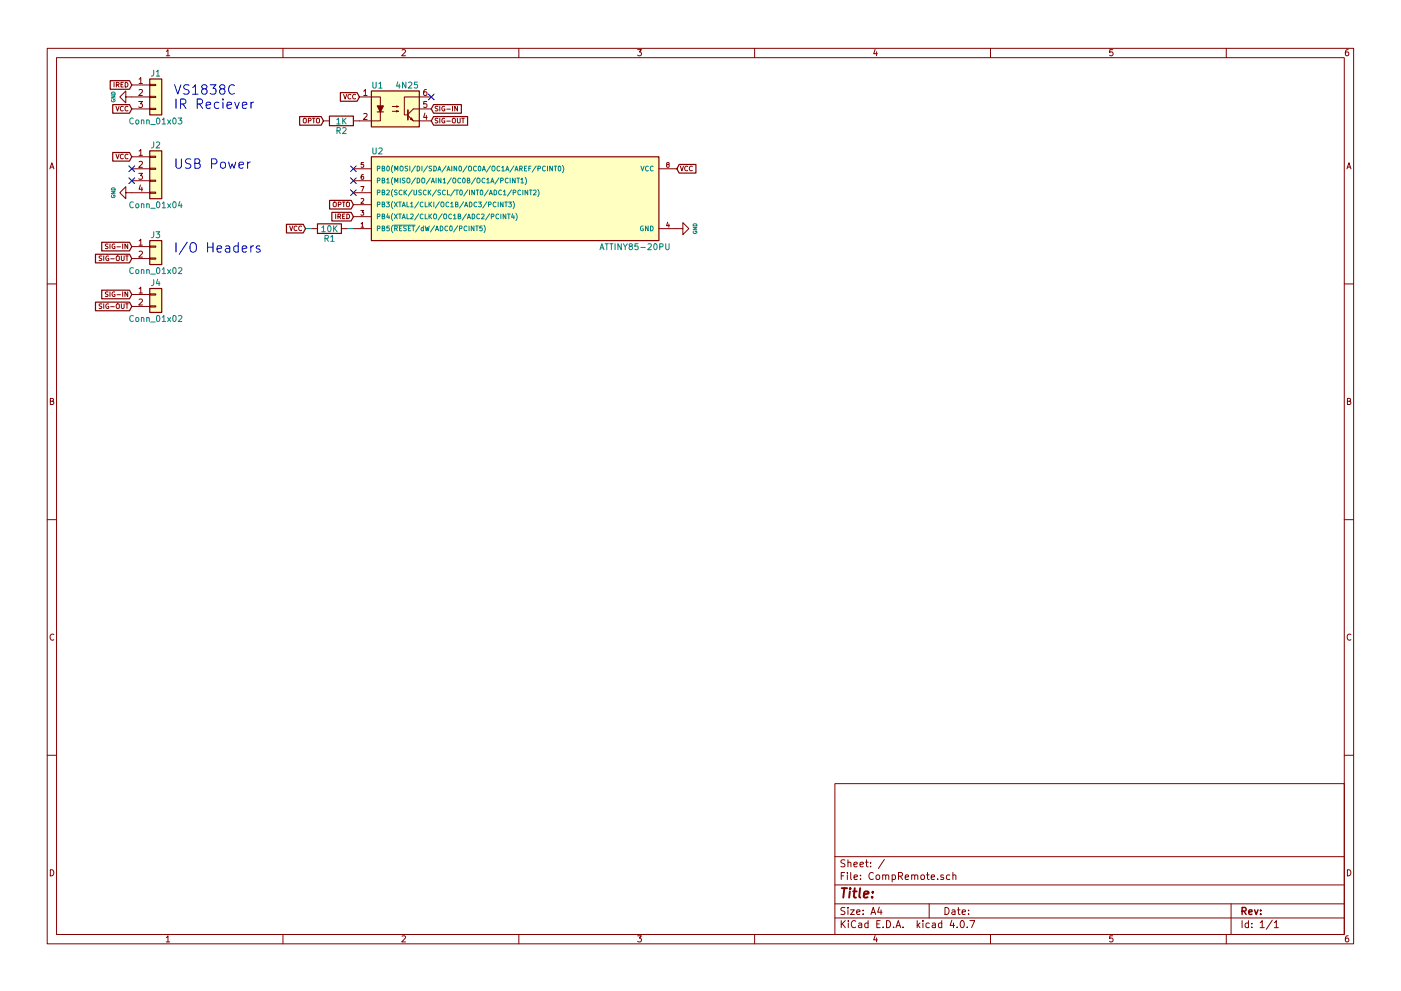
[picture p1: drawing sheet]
<svg xmlns="http://www.w3.org/2000/svg" width="297mm" height="210mm" viewBox="0 0 297 210" stroke-linecap="round" stroke-linejoin="round" font-family="sans-serif">
<g fill="none" stroke="#840000" stroke-width=".21">
<path d="M10 10.3h277v189.9h-277zM12 12.2h273v186.1h-273zM24.2 17.5v1M24.7 18h.4l.1-.4-.5-.1v1M24.9 18l.3 .5M25.7 18h.3M26.1 17.5h-.4v1h.4M26.5 17.5a.5 .5 0 0 1 .6 .5 .5 .5 0 0 1-.6 .5zM27.9 18h3.8M29.5 16.8l.3-.3v1.2M29.5 19.1l.5-.1 .2 .3-.8 1h.8M29.5 17.7h.7"/>
<path d="M31.7 17.9h1.3v.3h-1.3zM35.3 10.9l.3-.4v1.3M35.3 11.8h.7M60 10.3v1.9M77.1 19.3l.4-.3v1.3M85.2 10.6l.5-.1 .3 .4-.8 .9h.8M90.4 19h-.4l-.1 .3-.1 .7 .2 .3 .5-.2-.1-.6h-.4l-.2 .2M110 10.3v1.9M135.2 10.5h.8l-.4 .5 .3 .1 .1 .2-.1 .4-.2 .1-.5-.1M160 10.3v1.9M185.5 10.5l-.3 .9h.8M185.9 11v.8"/>
<path d="M210 10.3v1.9M235.9 10.5h-.6v.6h.6l.1 .5-.3 .2-.4-.1M260 10.3v1.9M285.9 10.5l-.4 .1-.2 .2-.1 .8 .3 .2 .4-.1 .1-.4-.1-.2-.4-.1-.3 .3M10.6 35.8l.4-1.3 .4 1.3M10.7 35.5h.6M24.6 22.5l.3 1 .3-1M24.6 32.7l.3 1 .3-1M26.1 22.7a.44 .44 0 0 0-.6 .3 .44 .44 0 0 0 .6 .4M26.1 32.8a.44 .44 0 0 0-.6 .4 .44 .44 0 0 0 .6 .4M26.7 20.6v-1.3l-1.3 1.3 1.3 1.2v-1.2h5M27.1 22.7a.44 .44 0 0 0-.6 .3 .44 .44 0 0 0 .6 .4"/>
<path d="M27.1 32.8a.44 .44 0 0 0-.6 .4 .44 .44 0 0 0 .6 .4M27.9 35.8h3.8M27.9 38.3h3.8M27.9 33.3h3.8M27.9 23.1h3.8M29.4 36.8h.8l-.4 .5 .3 .1v.5l-.1 .1-.6-.1M29.4 21.5h.8l-.4 .5 .3 .1v.6l-.1 .1-.6-.1M29.5 32l.3-.3v1.3M29.5 34.3l.5-.1 .2 .4-.8 .9h.8M29.5 33h.7M29.8 39.2l-.3 1h.8M30.1 39.7v.9"/>
<path d="M31.7 38.2h1.3v.3h-1.3zM31.7 35.7h1.3v.2h-1.3zM31.7 33.1h1.3v.3h-1.3zM31.7 23h1.3v.2h-1.3zM31.7 20.4h1.3v.3h-1.3zM64.3 25.2l.2-.1 .4 .1-.1 .8h-.5zM65.4 25.6h.5v-.4l-.5-.1v1M66.2 25.1h.6M66.5 25.1v1M67.1 25.2l.2-.1 .4 .1-.1 .8h-.5zM68.6 25.6h1.2M72.8 20l.4 1 .3-1"/>
<path d="M74.4 20.1a.44 .44 0 0 0-.6 .4 .44 .44 0 0 0 .6 .4M74.9 35.8h3.8M74.9 38.3h3.8M75.4 20.1a.44 .44 0 0 0-.7 .4 .44 .44 0 0 0 .7 .4M76.2 20.6h4.4v5h-5.7M76.5 39.6h.7l-.5 1M77 37l-.3 .1-.1 .7 .1 .2 .4-.1-.1-.4-.3-.1-.1 .2M77.1 34.5h-.5v.5l.4-.1 .1 .5h-.5M77.1 24.2l.5-.1 .2 .3-.8 .9h.8M77.1 20.3h.7M83.2 23.6h1.3l-.4 .1v-.2l.4 .1M83.2 22.6h1.3l-.4 .1v-.2l.4 .1"/>
<path d="M86.5 24.5l1.1 1.1h3.8M87 25.3l.2-.3 .3 .5zM90.1 24l-.3 .9h.8M90.4 24.5v.8M90.5 21.5h-.6l-.1 .6h.7v.6l-.2 .1-.5-.1M91.4 20.6h-5.7v3.8h.7M91.4 23.1h-3.8l-1.1 1.2M92.8 22.6l-.5 .1a.41 .41 0 0 0 .5 .5l-.1 .3h-.4M92.8 25.1l-.5 .1a.41 .41 0 0 0 .5 .5l-.1 .3h-.4M93.2 22.5v1M93.2 25.1v1M94.3 22.6a.45 .45 0 0 0-.6 .5 .45 .45 0 0 0 .6 .3v-.3h-.2"/>
<path d="M94.3 25.1a.45 .45 0 0 0-.6 .5 .45 .45 0 0 0 .6 .4v-.4h-.2M94.7 23.2h.8M94.7 25.7h.8M95.9 25.2l.2-.1 .4 .1-.1 .8h-.5zM95.9 22.5v1M97 25.1v.8l.2 .2 .4-.2v-.8M97 22.5v1l-.6-1v1M97.9 25.1h.6M98.2 25.1v1M139.7 35.8h3.8M141.5 34.9l-.2-.2 .1-.2h.4l.1 .3-.6 .3 .2 .4 .4-.1v-.4l-.2-.1M144.2 35.2l.4 1 .3-1"/>
<path d="M145.8 35.4a.44 .44 0 0 0-.6 .3 .44 .44 0 0 0 .6 .4M146.8 35.4a.44 .44 0 0 0-.7 .3 .44 .44 0 0 0 .7 .4M285.6 35.8l.4-1.3 .4 1.3M285.7 35.5h.6M21.6 54.4h-.5a.41 .41 0 0 0 .4 .5v.3h-.5M22 54.3v1M22.9 51.8l-.5 .1a.41 .41 0 0 0 .5 .5l-.1 .3h-.5M23 54.4a.45 .45 0 0 0-.6 .4 .45 .45 0 0 0 .7 .4v-.3h-.2M23.3 51.8v1M23.5 54.9h.7M24.3 51.8a.45 .45 0 0 0-.6 .5 .45 .45 0 0 0 .7 .3v-.3h-.2M24.7 54.5l.2-.2 .4 .2-.1 .7h-.5z"/>
<path d="M24.8 52.4h.8M25.7 54.3v.8l.2 .2 .4-.2v-.8M26 51.8v1M26.6 54.3h.6M26.7 40.9v-1.3l-1.3 1.3 1.3 1.3v-1.3h5M26.9 54.3v1M27.1 51.8v1l-.6-1v1M27.9 52.3h3.8M27.9 54.9h3.8M29.5 51.1l.3-.4v1.3M29.5 53.4l.5-.1 .2 .3-.8 1h.8M29.5 52h.7"/>
<path d="M31.7 40.8h1.3v.2h-1.3zM31.7 54.7h1.3v.3h-1.3zM31.7 52.2h1.3v.2h-1.3zM61.4 47.9l.3 1 .4-1M63 48.1a.44 .44 0 0 0-.7 .3 .44 .44 0 0 0 .7 .4M64 48.1a.44 .44 0 0 0-.7 .3 .44 .44 0 0 0 .7 .4M66 48.5h1.3M70.7 43l.2-.1 .4 .1-.1 .8-.5-.1zM71.2 45.4v1M71.7 45.9h.4l.1-.4-.5-.1v1M71.7 43.4h.5l.1-.4-.6-.1v1M71.9 45.9l.3 .5"/>
<path d="M72.4 48.5h1.3M72.6 42.9h.6M72.6 45.9h.4M72.9 42.9v1M73.1 45.4h-.5v1h.5M73.5 43l.2-.1 .4 .1-.1 .8-.5-.1zM73.5 45.4a.5 .5 0 0 1 .6 .5 .5 .5 0 0 1-.6 .5zM74.9 48.5h3.8M74.9 43.4h3.8M74.9 46h3.8M74.9 40.9h3.8M76.5 44.6h.6l-.3 .4 .3 .1v.5h-.6"/>
<path d="M76.6 47.5l.2-.3v1M76.6 42.2l.3-.1 .2 .3-.6 .7h.6M76.6 48.2h.5M139.7 48.5h5.1v-1.3l1.2 1.3-1.2 1.3v-1.3M141.6 47.1l-.3 .8h.6M141.8 47.5v.7M10 60.2h2M21.6 64.5l-.5 .1a.41 .41 0 0 0 .4 .5v.3h-.5M22 64.5v1M22.9 62h-.5a.41 .41 0 0 0 .5 .5l-.1 .4h-.5M23 64.5a.45 .45 0 0 0-.6 .5 .45 .45 0 0 0 .7 .3v-.3h-.2M23.3 61.9v1"/>
<path d="M23.5 65.1h.7M24.3 62a.45 .45 0 0 0-.6 .4 .45 .45 0 0 0 .7 .4v-.3h-.2M24.8 64.5h.3l.2 .1v.7l-.2 .2-.4-.2-.1-.5zM24.8 62.5h.8M25.7 64.5v.8l.2 .2 .4-.2v-.8M26 61.9v1M26.6 64.5h.6M26.9 64.5v1M27.1 61.9v1l-.6-1v1M27.9 62.5h3.8M27.9 65h3.8M29.5 61.3l.3-.4v1.3"/>
<path d="M29.5 63.5l.5-.1 .2 .4-.8 .9h.8M29.5 62.2h.7M31.7 64.9h1.3v.2h-1.3zM31.7 62.4h1.3v.2h-1.3zM285 60.2h2M10.7 85.1h.5l.1-.5-.6-.1v1.3h.5l.2-.4-.3-.3M285.7 85.1h.5l.1-.5-.6-.1v1.3h.5l.2-.4-.3-.3M10 110.3h2M285 110.3h2M11.4 134.6a.58 .58 0 0 0-.8 .6 .58 .58 0 0 0 .8 .5M286.4 134.6a.58 .58 0 0 0-.8 .6 .58 .58 0 0 0 .8 .5M10 160.2h2"/>
<path d="M177 166.3h108v32h-108zM285 160.2h2M10.7 184.5a.65 .65 0 0 1 .7 .7 .65 .65 0 0 1-.7 .6zM35.3 198.9l.3-.4v1.3M35.3 199.8h.7M60 198.3v1.9M85.2 198.6l.5-.1 .3 .4-.8 .9h.8M110 198.3v1.9M135.2 198.5h.8l-.4 .5 .3 .1 .1 .2-.1 .4-.2 .1-.5-.1M160 198.3v1.9M177 194.8h108M177 191.8h108"/>
<path d="M177 187.8h108M177 181.8h108M178.4 195.3v1.5M178.4 185.8h.5M178.6 196l.6 .8M179.1 185.1h-.7v1.5M179.1 192.6l-.5-.1-.3 .3 .1 .3 .7 .4v.4l-.2 .1-.6-.1M179.1 182.5l-.5-.1-.3 .3 .1 .3 .7 .4v.4l-.2 .1-.6-.1M179.2 195.3l-.8 .9M179.7 185.1v.2M179.7 185.6v1M179.8 192.5v.2"/>
<path d="M179.8 183.1l.2-.2 .4 .1v.9M179.8 182.4v1.5M179.8 193v1M179.9 195.3v.2M179.9 195.8v1M180.3 193h.8l-.8 1h.8M180.4 185.1v1.3l.2 .2M181.1 183.4l.7-.1-.1-.3-.4-.1-.2 .2v.7h.6M181.1 186.1l.7-.1-.1-.3-.4-.1-.2 .2 .1 .7h.5M181.4 195.5a.71 .71 0 0 0-1 .5 .71 .71 0 0 0 .8 .8l.2-.1M181.6 193.5l.7-.1v-.3l-.4-.1-.3 .2 .1 .7h.6M182.1 195.9h.6v.9"/>
<path d="M182.3 183.4l.8-.1-.1-.3-.4-.1-.3 .2 .1 .7h.6M182.4 186.5v.1M182.4 185.7v.1M182.7 196.2l-.7 .3 .2 .3 .5-.1M183 193.9v.1M183 193.1v.1M183.5 182.9h.6M183.7 182.4v1.3l.4 .2M184 195.9l-.4-.1-.3 .3 .1 .6 .2 .1 .4-.1M184 195.3v1.5M184.6 183.8v.1M184.6 183v.1"/>
<path d="M184.7 194l.4-1.5 .5 1.5M184.8 193.6h.7M185.2 185.3a.71 .71 0 0 0-1 .5 .71 .71 0 0 0 .7 .8l.3-.1M185.5 198.5l-.3 .9h.8M185.8 185.7l.2-.1 .4 .1 .1 .6-.1 .2-.4 .1-.2-.1zM185.9 199v.8M185.9 196h.5M186.4 192.5l-.3 1h.9M186.6 195.3h-.7v1.5h.7M186.8 193v1M187.1 185.7l.3-.1 .3 .1 .1 .9M187.1 185.6v1"/>
<path d="M187.2 196.7v.1M187.5 182.3l-1.3 2M187.8 185.8l.2-.2 .4 .1v.9M188 195.3a.76 .76 0 0 1 .8 .8 .76 .76 0 0 1-.8 .7zM189.2 185.7l.4-.1 .3 .3-.2 .6h-.5M189.2 185.6v1.5M189.5 196.7v.1M190 196.8l.4-1.5 .6 1.5M190.1 196.4h.7M190.5 185.9l.7-.1 .2-.2-.1-.3-.2-.2h-.6v1.5M190.9 185.9l.5 .7M191.5 196.7v.1"/>
<path d="M191.9 186.1l.7-.1v-.3l-.4-.1-.3 .2 .1 .7h.6M193.3 185.7l.2-.1 .4 .1v.9M193.3 185.6v1M193.9 185.8l.3-.2 .3 .1 .1 .9M194.5 195.3v1.5M194.6 196.3l.4 .5M195 195.8l-.5 .6M195.3 185.7l.2-.1 .4 .1 .1 .6-.1 .2-.4 .1-.2-.1zM195.7 195.3v.2M195.7 195.8v1M196.4 185.6h.6M196.6 185.1v1.3l.4 .2"/>
<path d="M197 191.8v3M197 195.9l-.4-.1-.3 .3 .1 .6 .2 .1 .4-.1M197.4 186.1l.7-.1v-.3l-.4-.1-.3 .2 .1 .7h.6M197.7 195.9h.6v.9M198.3 196.2l-.7 .3 .2 .3 .5-.1M198.8 186.5v.1M199.7 195.9l-.5-.1-.2 .3v.6l.2 .1 .5-.1M199.7 195.3v1.5M200 185.7l-.3-.1-.3 .2 .1 .2 .5 .2v.3h-.6M200.4 192.5a.76 .76 0 0 1 .8 .8 .76 .76 0 0 1-.8 .7zM201.4 185.7l-.5-.1-.2 .3v.6l.2 .1 .5-.1M201.8 195.2l-.4 1.1h1"/>
<path d="M201.9 193.1h.5l.1 .9M202 185.7l.2-.1 .4 .1 .1 .9M202 185.1v1.5M202.2 195.8v1M202.5 193.4l-.7 .3 .2 .3 .5-.1M202.9 196.7v.1M203 193h.6M203.2 192.5v1.3l.4 .2M203.8 195.4l.1-.1a.8 .8 0 0 1 .6 .8 .8 .8 0 0 1-.6 .7 .97 .97 0 0 1-.1-1.4zM204 193.5l.7-.1-.1-.3-.4-.1-.2 .2 .1 .7h.5M205.1 196.7v.1M205.4 193.9v.1"/>
<path d="M205.4 193.1v.1M205.6 195.3h1.1l-.7 1.5M210 198.3v1.9M235.9 198.5h-.6v.7l.6-.1 .1 .5-.3 .2-.4-.1M260 198.3v1.9M261 191.8v6.5M263.3 195.3v1.5M264.7 195.9l-.4-.1-.3 .3 .1 .6 .2 .1 .4-.1M264.7 195.3v1.5M265.4 196.7v.1M265.4 195.9v.1M267.2 195.8l.4-.5v1.5"/>
<path d="M267.2 196.8h.8M269.7 195.2l-1.2 2M270.2 195.8l.4-.5v1.5M270.2 196.8h.8M285.7 184.5a.65 .65 0 0 1 .7 .7 .65 .65 0 0 1-.7 .6zM285.9 198.5l-.4 .1-.2 .3-.1 .7 .3 .2 .4-.1 .1-.4-.1-.2-.4-.1-.3 .3"/>
</g>
<path d="M263.3 193.3l.8-.1 .1-.2-.1-.3-.2-.2h-.6v1.5M263.7 193.3l.5 .7M264.8 193.5l.7-.1-.1-.3-.4-.1-.2 .2v.7h.6M266 193l.3 1 .4-1M267.3 193.9v.1M267.3 193.1v.1" fill="none" stroke="#840000" stroke-width=".3"/>
<path d="M178.5 188.4h1.1M179 188.4l-.2 2M180.2 189.1l-.2 1.3M180.3 188.4l-.1 .2 .2-.1-.1-.1-.1 .2M180.9 189.1h.7M181.2 188.4l-.2 1.8 .1 .1 .4 .1M182.4 188.4l-.2 1.8 .2 .2M183.2 189.8l.9-.2v-.4l-.6-.1-.3 .3v.9h.7M184.9 190.3v.1M185.1 189.2l-.1 .2-.1-.1 .2-.1-.1 .2" fill="none" stroke="#840000" stroke-width=".41"/>
<g fill="#ffffc2" stroke="#ffffc2" stroke-width=".21">
<path d="M78.7 33.3h61v17.7h-61z"/>
<path d="M31.7 32h2.6v10.2h-2.6z"/>
<path d="M31.7 51h2.6v5.1h-2.6z"/>
<path d="M78.7 19.3h10.2v7.6h-10.2z"/>
<path d="M31.7 16.8h2.6v7.6h-2.6z"/>
<path d="M31.7 61.2h2.6v5.1h-2.6z"/>
</g>
<g fill="none" stroke="#840000" stroke-width=".25">
<path d="M23.4 17.1h4.1l.4 .9-.4 .9h-4.1zM31.7 16.8h2.6v7.6h-2.6zM72.2 19.7h3.5l.5 .9-.5 .9h-3.5zM78.7 19.3h10.2v7.6h-10.2zM23.9 22.2h3.6l.4 .9-.4 .9h-3.6zM23.9 32.4h3.6l.4 .9-.4 .9h-3.6zM31.7 32h2.6v10.2h-2.6zM63.5 24.7h4.6l.5 .9-.5 1h-4.6zM69.8 24.6h5.1v2.1h-5.1zM78.7 33.3h61v17.7h-61zM80 23.7h1.3M91.9 22.2h5.9v1.8h-5.9l-.5-.9z"/>
<path d="M91.9 24.7h7.2v1.9h-7.2l-.5-1zM144 34.9h3.5v1.8h-3.5l-.5-.9zM20.2 53.9h7.3l.4 1-.4 .9h-7.3zM21.6 51.4h5.9l.4 .9-.4 .9h-5.9zM31.7 51h2.6v5.1h-2.6zM60.7 47.6h3.6l.5 .9-.5 .9h-3.6zM67.3 47.5h5.1v2h-5.1zM69.9 42.5h4.5l.5 .9-.5 .9h-4.5zM70.4 45.1h4l.5 .9-.5 .9h-4zM20.2 64.1h7.3l.4 .9-.4 .9h-7.3zM21.6 61.6h5.9l.4 .9-.4 .9h-5.9zM31.7 61.2h2.6v5.1h-2.6z"/>
</g>
<g fill="none" stroke="#008484" stroke-width=".21">
<path d="M23.7 19.6a.42 .42 0 0 1 .5-.1 .42 .42 0 0 1 .2 .5h-.8zM32.6 14.9l-.1 1-.4 .2M33.1 15.2l.4-.3v1.2M33.1 16.1h.8M79 17.4v1l.3 .3h.2l.3-.3v-1M80.3 17.8l.4-.4v1.3M80.3 18.7h.7M84.4 17.3l-.3 1h.7M84.7 17.8v.9M86.1 17.4v1.3l-.8-1.3v1.3M86.6 17.5l.5-.1 .2 .4-.8 .9h.8M88.5 17.4h-.6l-.1 .6h.7v.6l-.2 .1-.5-.1"/>
<path d="M23.6 20.3h.8l-.8 .5h.8M23.6 21.2a.36 .36 0 0 0 .4 .4 .36 .36 0 0 0 .3-.5h-.2v.2M23.7 39.9a.42 .42 0 0 1 .5 0 .42 .42 0 0 1 .2 .4h-.8zM28.3 25.1a.56 .56 0 0 0-.8 .6 .56 .56 0 0 0 .8 .5M28.9 25.5l.3-.1 .2 .3v.4l-.2 .2-.4-.2zM30 25.6l.1-.2 .4 .1v.8M30 25.4v.9M31.1 25.6l.2-.2 .3 .1v.8M31.1 25.4v.9M32 26.4h.9M32.6 30.1l-.1 1.1-.4 .2M33.1 30.2l.5-.1 .3 .4-.8 .9h.8"/>
<path d="M33.3 25.1l.2-.1a.67 .67 0 0 1 .4 .7 .67 .67 0 0 1-.4 .6l-.3-.5zM34.4 25.4l.3-.4v1.3M34.4 26.3h.7M35.5 25.4l.7 .9M36.2 25.4l-.7 .9M36.7 25.1l.2-.1a.67 .67 0 0 1 .5 .7 .67 .67 0 0 1-.5 .6l-.3-.5zM37.8 25h.8l-.5 .5 .4 .1v.6l-.2 .1-.5-.1M71.4 25.4l.4-.4v1.3M71.4 26.3h.7M71.5 27.7h.6v-.5l-.6-.1v1.2M71.8 27.7l.4 .6M72.7 27.2l.5-.1 .2 .3-.8 .9h.8"/>
<path d="M72.7 25v1.3M72.8 25.6l.6 .7M73.4 25l-.7 .7M79 31.4v1l.3 .3h.2l.3-.3v-1M80 35.8l.5-.1v-.4l-.5-.1v1.1M80 38.3h.5v-.5h-.5v1M80.3 31.5l.5-.1 .2 .3-.8 1h.8M81 35.7h.5v-.3l-.5-.2v1.1h.4l.2-.4-.2-.2M81 38.3l.5-.1v-.3l-.5-.1v1h.4l.2-.3-.2-.2M82 38.1l.3-.3v1M82 38.8h.5M82.1 35.4l.1-.2a.49 .49 0 0 1 .4 .6 .49 .49 0 0 1-.5 .4l-.1-.3z"/>
<path d="M83.3 35.1a1.2 1.2 0 0 0 0 1.5M83.3 37.6a1.2 1.2 0 0 0 0 1.6M83.7 36.3v-1.1l.3 .8 .4-.8v1.1M83.7 38.8v-1l.3 .7 .4-.7v1M84.9 37.8v1M84.9 35.3l.3-.1 .2 .2 .1 .5-.3 .4-.3-.2zM85.9 37.8h-.5l-.1 .4a.43 .43 0 0 1 .5 .5l-.5 .1M86.4 37.8h.3l.2 .1v.6l-.2 .3-.4-.1zM86.4 35.3h-.4l-.1 .3a.43 .43 0 0 1 .5 .6h-.5M86.9 35.2v1.1M88.1 35.2l-.9 1.3M88.1 37.7l-.9 1.4"/>
<path d="M88.4 35.2a.51 .51 0 0 1 .6 .6 .51 .51 0 0 1-.6 .5zM88.4 37.8a.51 .51 0 0 1 .6 .5 .51 .51 0 0 1-.6 .5zM89.5 35.2v1.1M89.5 37.8h.3l.2 .1 .1 .6-.3 .3-.3-.1zM90.7 35.2l-.9 1.3M91.2 37.7l-.8 1.4M91.4 38.8l.4-1 .3 1M91.5 35.3h-.5v.3a.43 .43 0 0 1 .5 .6h-.5M91.5 38.5h.5M92 35.2a.51 .51 0 0 1 .5 .6 .51 .51 0 0 1-.5 .5zM92.5 37.8v1M92.8 36.3l.4-1.1 .3 1.1"/>
<path d="M92.9 36h.5M93.5 37.8v1l-.6-1v1M94 38.1l.2-.3v1M94 38.8h.5M94.6 35.2l-.9 1.3M94.8 36.3l.3-1.1 .3 1.1M94.9 36h.5M95.7 37.7l-.9 1.4M95.8 35.2v1.1M96.1 37.8h.3l.2 .1v.6l-.2 .3-.4-.1zM96.8 35.2v1.1l-.5-1.1v1.1M97.4 35.4l.1-.2a.49 .49 0 0 1 .4 .6 .49 .49 0 0 1-.5 .4l-.1-.3z"/>
<path d="M97.7 37.9a.44 .44 0 0 0-.7 .4 .44 .44 0 0 0 .7 .4M98.1 37.9l.2-.1a.49 .49 0 0 1 .4 .5 .49 .49 0 0 1-.5 .5l-.1-.4zM99 35.2l-.9 1.3M99.1 38.3l.4-.1 .1-.3-.5-.1v1h.4l.1-.3-.2-.2M99.4 35.3l.3-.1 .2 .2 .1 .5-.3 .4-.3-.2zM100.8 37.7l-.9 1.4M101 35.4a.44 .44 0 0 0-.6 .4 .44 .44 0 0 0 .6 .4M101.2 37.8h.3l.2 .1 .1 .6-.3 .3-.3-.1zM101.5 35.4l.1-.2a.49 .49 0 0 1 .4 .6 .49 .49 0 0 1-.5 .4l-.1-.3zM102.3 36.3l.3-1.1 .3 1.1M102.4 36h.4M102.8 37.9a.44 .44 0 0 0-.6 .4 .44 .44 0 0 0 .6 .4"/>
<path d="M103.2 38.1l.3-.3v1M103.2 38.8h.6M104 35.2l-.9 1.3M104.1 38.8l.3-1 .3 1M104.2 38.5h.4M104.4 35.3l.3-.1 .2 .2 .1 .5-.3 .4-.4-.2zM105.8 37.7l-.9 1.4M106 35.4a.44 .44 0 0 0-.6 .4 .44 .44 0 0 0 .6 .4M106.1 38.3h.5v-.5h-.5v1M106.4 35.6l.3-.4v1.1M106.4 36.3h.5M107.2 36.3l.4-1.1 .3 1.1"/>
<path d="M107.3 36h.5M107.7 37.9a.44 .44 0 0 0-.6 .4 .44 .44 0 0 0 .6 .4M108.2 37.8v1M109 35.2l-.9 1.3M109.2 36.3l.3-1.1 .3 1.1M109.2 37.8v1l-.5-1v1M109.3 36h.5M109.6 37.8h.6M109.9 37.8v1M110.2 35.8l.5-.1v-.4l-.5-.1v1.1M110.4 35.8l.3 .5M110.4 38.1l.3-.3v1"/>
<path d="M110.4 38.8h.6M111.2 35.7h.3M111.4 37.6a1.2 1.2 0 0 1 0 1.6M111.7 35.2h-.5v1.1h.5M112.1 35.7h.3M112.6 35.2h-.5v1.1M113.7 35.2l-.9 1.3M114 35.8l.5-.1v-.4l-.5-.1v1.1M115.6 35.4a.44 .44 0 0 0-.6 .4 .44 .44 0 0 0 .6 .4M116.1 35.2v1.1M117.1 35.2v1.1l-.5-1.1v1.1M117.5 35.2h.6"/>
<path d="M117.8 35.2v1.1M118.5 35.3l.1-.1a.49 .49 0 0 1 .3 .6 .49 .49 0 0 1-.4 .4l-.2-.3zM119.3 35.1a1.2 1.2 0 0 1 0 1.5M135.9 35.2l.3 1.1 .4-1.1M137.5 35.4a.44 .44 0 0 0-.7 .4 .44 .44 0 0 0 .7 .4M138.5 35.4a.44 .44 0 0 0-.6 .4 .44 .44 0 0 0 .6 .4M23.6 40.7h.8l-.8 .4h.8M23.6 41.5a.36 .36 0 0 0 .4 .4 .36 .36 0 0 0 .3-.5h-.2v.2M28.3 42.9a.56 .56 0 0 0-.8 .5 .56 .56 0 0 0 .8 .6M28.3 56.9a.56 .56 0 0 0-.8 .5 .56 .56 0 0 0 .8 .5M28.9 43.3l.3-.1 .2 .3v.3l-.2 .3-.4-.3zM28.9 57.3l.3-.1 .2 .2v.4l-.2 .3-.4-.3z"/>
<path d="M30 43.4l.1-.2 .4 .1v.8M30 57.3l.1-.1 .4 .1v.8M30 43.2v.9M30 57.2v.9M31.1 43.4l.2-.2 .3 .1v.8M31.1 57.3l.2-.1 .3 .1v.8M31.1 43.2v.9M31.1 57.2v.9M32 44.2h.9M32 58.2h.9M32.6 49.2l-.1 1-.4 .2M32.6 59.3l-.1 1.1-.4 .2"/>
<path d="M33.1 49.2h.8l-.5 .5 .4 .1v.5l-.2 .1-.5-.1M33.3 42.9l.2-.1a.67 .67 0 0 1 .4 .7 .67 .67 0 0 1-.4 .6l-.3-.5zM33.3 56.9l.2-.1a.67 .67 0 0 1 .4 .6 .67 .67 0 0 1-.4 .7l-.3-.5zM33.4 59.3l-.3 .9h.8M33.7 59.7v.9M34.4 43.2l.3-.4v1.3M34.4 57.1l.3-.3v1.3M34.4 44.1h.7M34.4 58.1h.7M35.5 43.2l.7 .9M35.5 57.2l.7 .9M36.2 43.2l-.7 .9"/>
<path d="M36.2 57.2l-.7 .9M36.7 42.9l.2-.1a.67 .67 0 0 1 .5 .7 .67 .67 0 0 1-.5 .6l-.3-.5zM36.7 56.9l.2-.1a.67 .67 0 0 1 .5 .6 .67 .67 0 0 1-.5 .7l-.3-.5zM37.8 56.9l.5-.1 .3 .3-.8 1h.8M38.1 42.7l-.3 1h.8M38.4 43.2v.9M68.2 48.3l.4-.4v1.3M68.2 49.2h.8M68.9 50.6l.6-.1 .1-.5-.7-.1v1.3M69.2 50.6l.4 .6M69.6 48l.1-.1a.67 .67 0 0 1 .5 .6 .67 .67 0 0 1-.5 .7l-.2-.5zM70.1 50.3l.4-.4v1.3"/>
<path d="M70.1 51.2h.7M70.7 47.9v1.3M70.9 48.4l.6 .8M71.5 47.9l-.8 .7M80 48.5l.5-.1v-.4l-.5-.1v1.1M80 43.4h.5v-.5h-.5v1M80 45.9h.5v-.4l-.5-.1v1M80 40.9l.5-.1v-.4l-.5-.1v1M81 48.4h.5v-.3l-.5-.2v1.1h.4l.2-.4-.2-.2M81 43.4l.5-.1v-.3l-.5-.1v1h.4l.2-.3-.2-.2M81 45.9l.5-.1v-.3l-.5-.1v1h.4l.2-.3-.2-.2M81 40.8h.5v-.4l-.5-.1v1h.4l.2-.3-.2-.2"/>
<path d="M81.9 42.9h.6l-.3 .4 .3 .1v.4h-.6M82 40.4l.4-.1 .1 .3-.6 .7h.6M82.2 45.4l-.2 .7h.6M82.5 45.7v.7M82.5 47.9h-.5v.5h.5v.5h-.5M83.3 47.8a1.2 1.2 0 0 0 0 1.5M83.3 42.7a1.2 1.2 0 0 0 0 1.6M83.3 45.3a1.2 1.2 0 0 0 0 1.5M83.3 40.2a1.2 1.2 0 0 0 0 1.5M83.4 47.8h4.6M83.6 42.9l.7 1M83.6 45.4l.7 1"/>
<path d="M83.7 48.5l.5-.1v-.4l-.5-.1v1.1M83.9 48.5l.4 .5M84.2 40.4h-.5v.3a.43 .43 0 0 1 .5 .5l-.6 .1M84.3 42.9l-.7 1M84.3 45.4l-.7 1M84.5 42.9h.6M84.5 45.4h.6M84.7 48.4h.3M84.8 42.9v1M84.8 45.4v1M85.2 47.9h-.5v1.1h.5M85.2 40.4a.44 .44 0 0 0-.6 .4 .44 .44 0 0 0 .6 .4"/>
<path d="M85.3 43.9l.3-1 .3 1M85.3 46.4l.3-1 .3 1M85.4 43.6h.5M85.4 46.1h.5M85.7 40.3v1M85.8 40.8l.4 .5M86.1 48h-.5v.3a.43 .43 0 0 1 .5 .6h-.5M86.2 40.3l-.5 .6M86.3 42.9v1h.5M86.3 45.4v1h.5M86.6 48.4h.3M87 43.2l.3-.3v1"/>
<path d="M87 45.5l.4-.1 .2 .3-.6 .7h.6M87 43.9h.6M87.1 47.9h-.5v1.1h.5M87.4 47.9h.5M87.4 40.3l-.9 1.3M87.6 47.9v1.1M87.8 40.3v.8l.1 .2 .4-.2v-.8M88.8 42.8l-.9 1.3M88.8 45.4l-.9 1.3M89 47.9l-.9 1.3M89.3 40.4h-.5v.3a.43 .43 0 0 1 .5 .5l-.5 .1M89.7 43a.44 .44 0 0 0-.6 .4 .44 .44 0 0 0 .6 .4"/>
<path d="M89.7 45.5a.44 .44 0 0 0-.6 .4 .44 .44 0 0 0 .6 .4M89.8 48.3h-.3l-.2 .2 .1 .4h.4M89.8 47.9v1.1M90.1 47.9l.3 1.1 .2-.7 .2 .7 .2-1.1M90.1 42.9v1h.5M90.1 45.4v1h.5M90.3 40.4a.44 .44 0 0 0-.6 .4 .44 .44 0 0 0 .6 .4M90.8 40.3v1M90.9 40.8l.5 .5M91 42.9v1M91 45.4v1M91.1 43.3l.4 .6"/>
<path d="M91.1 45.8l.4 .6M91.4 40.3l-.6 .6M91.5 42.9l-.5 .6M91.5 45.4l-.5 .6M92 42.9v1M92 45.5l.4-.1 .1 .2 .1 .5-.2 .3-.4-.1zM92.1 47.9l-.8 1.3M92.3 49l.4-1.1 .3 1.1M92.4 48.7h.5M92.5 40.3l-.8 1.3M93.2 42.8l-.9 1.3M93.3 47.9a.51 .51 0 0 1 .6 .6 .51 .51 0 0 1-.6 .5z"/>
<path d="M93.4 40.4h-.5v.3a.43 .43 0 0 1 .5 .5l-.6 .1M93.6 42.9h.3l.2 .1v.6l-.2 .3-.4-.2zM93.8 45.4l-.9 1.3M94.2 45.5l.3-.1 .2 .2v.5l-.2 .3-.4-.1zM94.4 40.4a.44 .44 0 0 0-.6 .4 .44 .44 0 0 0 .6 .4M94.9 40.3v1h.5M94.9 48.1a.44 .44 0 0 0-.6 .4 .44 .44 0 0 0 .6 .4M95.1 43a.44 .44 0 0 0-.6 .4 .44 .44 0 0 0 .6 .4M95.4 48.1l.2-.2a.49 .49 0 0 1 .3 .6 .49 .49 0 0 1-.4 .4l-.2-.3zM95.6 43.2l.2-.3v1M95.6 43.9h.5M95.7 45.5a.44 .44 0 0 0-.6 .4 .44 .44 0 0 0 .6 .4"/>
<path d="M96.1 45.7l.3-.3v1M96.1 46.4h.6M96.4 40.3l-.9 1.3M96.6 43.4l.4-.1 .1-.3-.5-.1v1h.4l.1-.3-.2-.2M96.6 40.3h.6M96.9 40.3v1M97.1 47.9l-.9 1.3M97.2 45.9l.4-.1v-.3l-.4-.1v1h.3l.2-.3-.2-.2M97.4 48.5l.5-.1v-.4l-.5-.1v1.1M97.6 40.4l.1-.1a.49 .49 0 0 1 .3 .6 .49 .49 0 0 1-.4 .4l-.1-.3zM98.3 42.8l-.9 1.3M98.5 43.9l.3-1 .4 1"/>
<path d="M98.6 43.6h.5M98.9 45.4l-.9 1.3M99 48.1a.44 .44 0 0 0-.6 .4 .44 .44 0 0 0 .6 .4M99.1 46.4l.3-1 .3 1M99.2 46.1h.5M99.2 40.3l-.9 1.3M99.4 47.9v1.1M99.5 42.9a.51 .51 0 0 1 .6 .5 .51 .51 0 0 1-.6 .5zM99.5 40.3v1M100.1 45.4a.51 .51 0 0 1 .6 .5 .51 .51 0 0 1-.6 .5zM100.5 47.9v1.1l-.6-1.1v1.1M100.6 40.3v1l-.6-1v1"/>
<path d="M100.8 47.9h.6M100.9 40.3h.6M101.1 43a.44 .44 0 0 0-.6 .4 .44 .44 0 0 0 .6 .4M101.1 47.9v1.1M101.2 40.3v1M101.4 42.9h.7l-.4 .4 .3 .1v.4h-.6M101.7 45.5a.44 .44 0 0 0-.6 .4 .44 .44 0 0 0 .6 .4M101.9 40.4l.1-.1a.49 .49 0 0 1 .4 .6 .49 .49 0 0 1-.5 .4l-.1-.3zM102.1 45.5l.4-.1 .1 .3-.6 .7h.6M102.2 47.9h-.4l-.1 .5h.5v.5h-.5M102.6 47.8a1.2 1.2 0 0 1 0 1.5M103.2 42.8l-.8 1.3"/>
<path d="M103.5 40.3l-.8 1.3M103.6 43.4h.5v-.5h-.5v1M103.7 41.3l.4-1 .3 1M103.8 45.4l-.9 1.3M103.8 41.1h.5M104.2 45.9h.4v-.4l-.4-.1v1M104.7 40.3a.51 .51 0 0 1 .6 .5 .51 .51 0 0 1-.6 .5zM105.2 43a.44 .44 0 0 0-.7 .4 .44 .44 0 0 0 .7 .4M105.6 42.9v1M105.7 45.5a.44 .44 0 0 0-.6 .4 .44 .44 0 0 0 .6 .4M106.2 45.4v1M106.3 40.4a.44 .44 0 0 0-.6 .4 .44 .44 0 0 0 .6 .4"/>
<path d="M106.7 42.9v1l-.6-1v1M106.7 40.6l.3-.3v1M106.7 41.3h.6M107 42.9h.6M107.2 45.4v1l-.5-1v1M107.3 42.9v1M107.6 45.4h.6M107.8 42.9h.6l-.3 .4 .3 .1v.4h-.6M107.9 45.4v1M108.5 40.3l-.9 1.3M108.7 45.4l-.2 .7h.6M108.8 42.7a1.2 1.2 0 0 1 0 1.6"/>
<path d="M108.8 40.9l.5-.1v-.4l-.5-.1v1M108.9 45.7v.7M109.4 45.3a1.2 1.2 0 0 1 0 1.5M110.4 40.4a.44 .44 0 0 0-.6 .4 .44 .44 0 0 0 .6 .4M110.8 40.3v1M111.9 40.3v1l-.6-1v1M112.2 40.3h.6M112.5 40.3v1M113.1 40.4l.4-.1 .2 .3-.6 .7h.6M114 40.2a1.2 1.2 0 0 1 0 1.5M127.2 53l.4-1.3 .4 1.3M127.3 52.6h.6"/>
<path d="M128.3 51.7h.7M128.7 51.7v1.3M129.3 51.7h.7M129.6 51.7v1.3M130.4 51.7v1.3M131.7 51.7v1.3l-.7-1.3v1.3M132.2 51.7l.4 .7 .4-.7M132.6 52.4v.6M133.6 52.2l-.2-.2 .1-.2h.5v.3l-.5 .2-.1 .2v.4l.2 .1h.3l.2-.3-.1-.3-.1-.2M135.3 51.7h-.7v.6h.7v.6l-.2 .1-.5-.1M135.9 52.5h.9M136.3 48a.45 .45 0 0 0-.5 .5 .45 .45 0 0 0 .6 .4v-.4h-.2"/>
<path d="M137.4 51.8l.5-.1 .2 .4-.8 .9h.8M137.4 47.9v1.1l-.5-1.1v1.1M137.9 47.9a.51 .51 0 0 1 .6 .6 .51 .51 0 0 1-.6 .5zM138.7 51.8l.2-.1a.67 .67 0 0 1 .4 .6 .67 .67 0 0 1-.4 .7l-.3-.5zM139.9 52.4l.6-.1v-.5l-.6-.1v1.3M141.1 51.7v1l.3 .3h.2l.3-.3v-1M147 48.3h.8l-.8 .4h.8M147 49.1a.36 .36 0 0 0 .4 .5 .36 .36 0 0 0 .3-.5h-.3v.1M147 47.6a.43 .43 0 0 1 .5-.1 .43 .43 0 0 1 .3 .4h-.8zM28.3 67.1a.56 .56 0 0 0-.8 .5 .56 .56 0 0 0 .8 .5M28.9 67.4h.3l.2 .2v.4l-.2 .2-.4-.2zM30 67.5l.1-.1h.4v.8"/>
<path d="M30 67.4v.8M31.1 67.5l.2-.1h.3v.8M31.1 67.4v.8M32 68.3h.9M33.3 67.1l.2-.2a.67 .67 0 0 1 .4 .7 .67 .67 0 0 1-.4 .6l-.3-.5zM34.4 67.3l.3-.4v1.3M34.4 68.2h.7M35.5 67.4l.7 .8M36.2 67.4l-.7 .8M36.7 67.1l.2-.2a.67 .67 0 0 1 .5 .7 .67 .67 0 0 1-.5 .6l-.3-.5zM37.8 67.1l.5-.2 .3 .4-.8 .9h.8"/>
</g>
<path d="M86.5 23.4v2" fill="none" stroke="#840000" stroke-width=".36"/>
<path d="M80 22.5h1.3l-.7 1.2z" fill="#840000" stroke="#840000" stroke-width=".25"/>
<path d="M90.8 20l1.2 1.2M92 20l-1.2 1.2M27.3 35.2l1.2 1.2M27.3 37.7l1.2 1.3M28.5 35.2l-1.2 1.2M28.5 37.7l-1.2 1.3M74.3 37.7l1.2 1.3M74.3 35.2l1.2 1.2M75.5 37.7l-1.2 1.3M75.5 35.2l-1.2 1.2M74.3 40.3l1.2 1.2M75.5 40.3l-1.2 1.2" fill="none" stroke="#000084" stroke-width=".21"/>
<path d="M64.8 48.5h1.2M73.7 48.5h1.2" fill="none" stroke="#008400" stroke-width=".21"/>
<g fill="none" stroke="#0000c2" stroke-width=".21">
<path d="M37 18l.7 2 .7-2M40.1 18.1h-1a.48 .48 0 0 0-.2 .5 .48 .48 0 0 0 .4 .3l.6 .2 .2 .5-.4 .4-.8-.1M40.8 18.6l.6-.6v2M40.8 20h1.2M43.1 18.8l-.4-.3 .1-.3 .3-.2 .6 .1 .2 .3-.1 .3-.7 .1-.4 .4 .1 .6 .3 .2 .6-.1 .2-.3v-.4l-.4-.4M44.6 18h1.2l-.7 .7a.53 .53 0 0 1 .7 .4v.5l-.2 .3-.7 .1-.3-.2M46.9 18.8l-.3-.3 .1-.3 .2-.2 .6 .1 .2 .3-.1 .3-.7 .1-.3 .4v.4l.3 .4 .6-.1 .2-.3v-.4l-.4-.4M49.7 18.2a.8 .8 0 0 0-1 0 .8 .8 0 0 0-.2 .9 .76 .76 0 0 0 .4 .8 .76 .76 0 0 0 .8-.1M37.3 33.7v1.6l.4 .4h.4l.4-.4v-1.6M37.3 21v2M38.3 22.1l.9-.1a.55 .55 0 0 0 .2-.6 .55 .55 0 0 0-.4-.4h-.7v2M38.8 22.1l.6 .9"/>
<path d="M40.5 33.8h-1a.48 .48 0 0 0-.2 .5 .48 .48 0 0 0 .4 .4l.6 .1 .2 .5-.4 .4-.8-.1M41.3 34.7l.9-.1 .2-.3-.2-.5-.9-.1v2h.8a.53 .53 0 0 0 .4-.6 .53 .53 0 0 0-.5-.4M41.8 22.1l.9-.1a.55 .55 0 0 0 .3-.6 .55 .55 0 0 0-.4-.4h-.8v2M42.3 22.1l.7 .9M43.7 22.3l1-.2-.1-.3-.6-.1-.3 .3 .1 .9h.8M44.9 34.8l.9-.1a.55 .55 0 0 0 .2-.6 .55 .55 0 0 0-.4-.4h-.7v2M46.4 21.8l-.6-.1-.4 .4 .1 .7 .3 .2 .6-.1M46.9 34.6l.2-.2a.49 .49 0 0 1 .7 .4v.5a.54 .54 0 0 1-.5 .4 .54 .54 0 0 1-.5-.4zM47.3 21v.2M47.3 21.7v1.3M48.1 22.3l1-.2-.1-.3-.6-.1-.3 .3 .1 .9h.8M48.5 34.4l.3 1.3 .4-.9 .4 .9 .4-1.3"/>
<path d="M49.8 21.7l.4 1.3 .5-1.3M50.7 35l.9-.2-.1-.3-.5-.1-.3 .3 .1 .9h.7M51.4 22.3l.9-.2-.1-.3-.5-.1-.3 .3 .1 .9h.7M52.5 34.4v1.3M53.1 34.4l-.4 .1-.2 .3M53.2 21.7v1.3M53.8 21.7l-.4 .1-.2 .3M37.3 51.5v2M39.7 51.4l-1.7 2.6M40.6 51.6a.67 .67 0 0 1 .7-.1 .67 .67 0 0 1 .3 .7v.6a.67 .67 0 0 1-.6 .7 .67 .67 0 0 1-.7-.7v-.6zM44 51.5v2M44 52.4h1.2"/>
<path d="M45.2 51.5v2M46 52.8l1-.2-.1-.4h-.6l-.3 .2 .1 1h.8M47.9 52.2h.7l.1 1.3M48.7 52.6l-.7 .1a.39 .39 0 0 0-.3 .4 .39 .39 0 0 0 .3 .4l.7-.1M50.5 52.2h-.6l-.3 .3 .1 .8 .2 .2 .6-.1M50.5 51.5v2M51.4 52.8l.9-.2-.1-.4h-.6l-.2 .2 .1 1h.7M53.2 52.2v1.3M53.7 52.2h-.3l-.2 .3M55.1 52.2h-.5l-.3 .2 .1 .3 .7 .2v.5h-.8"/>
</g>
</svg>
